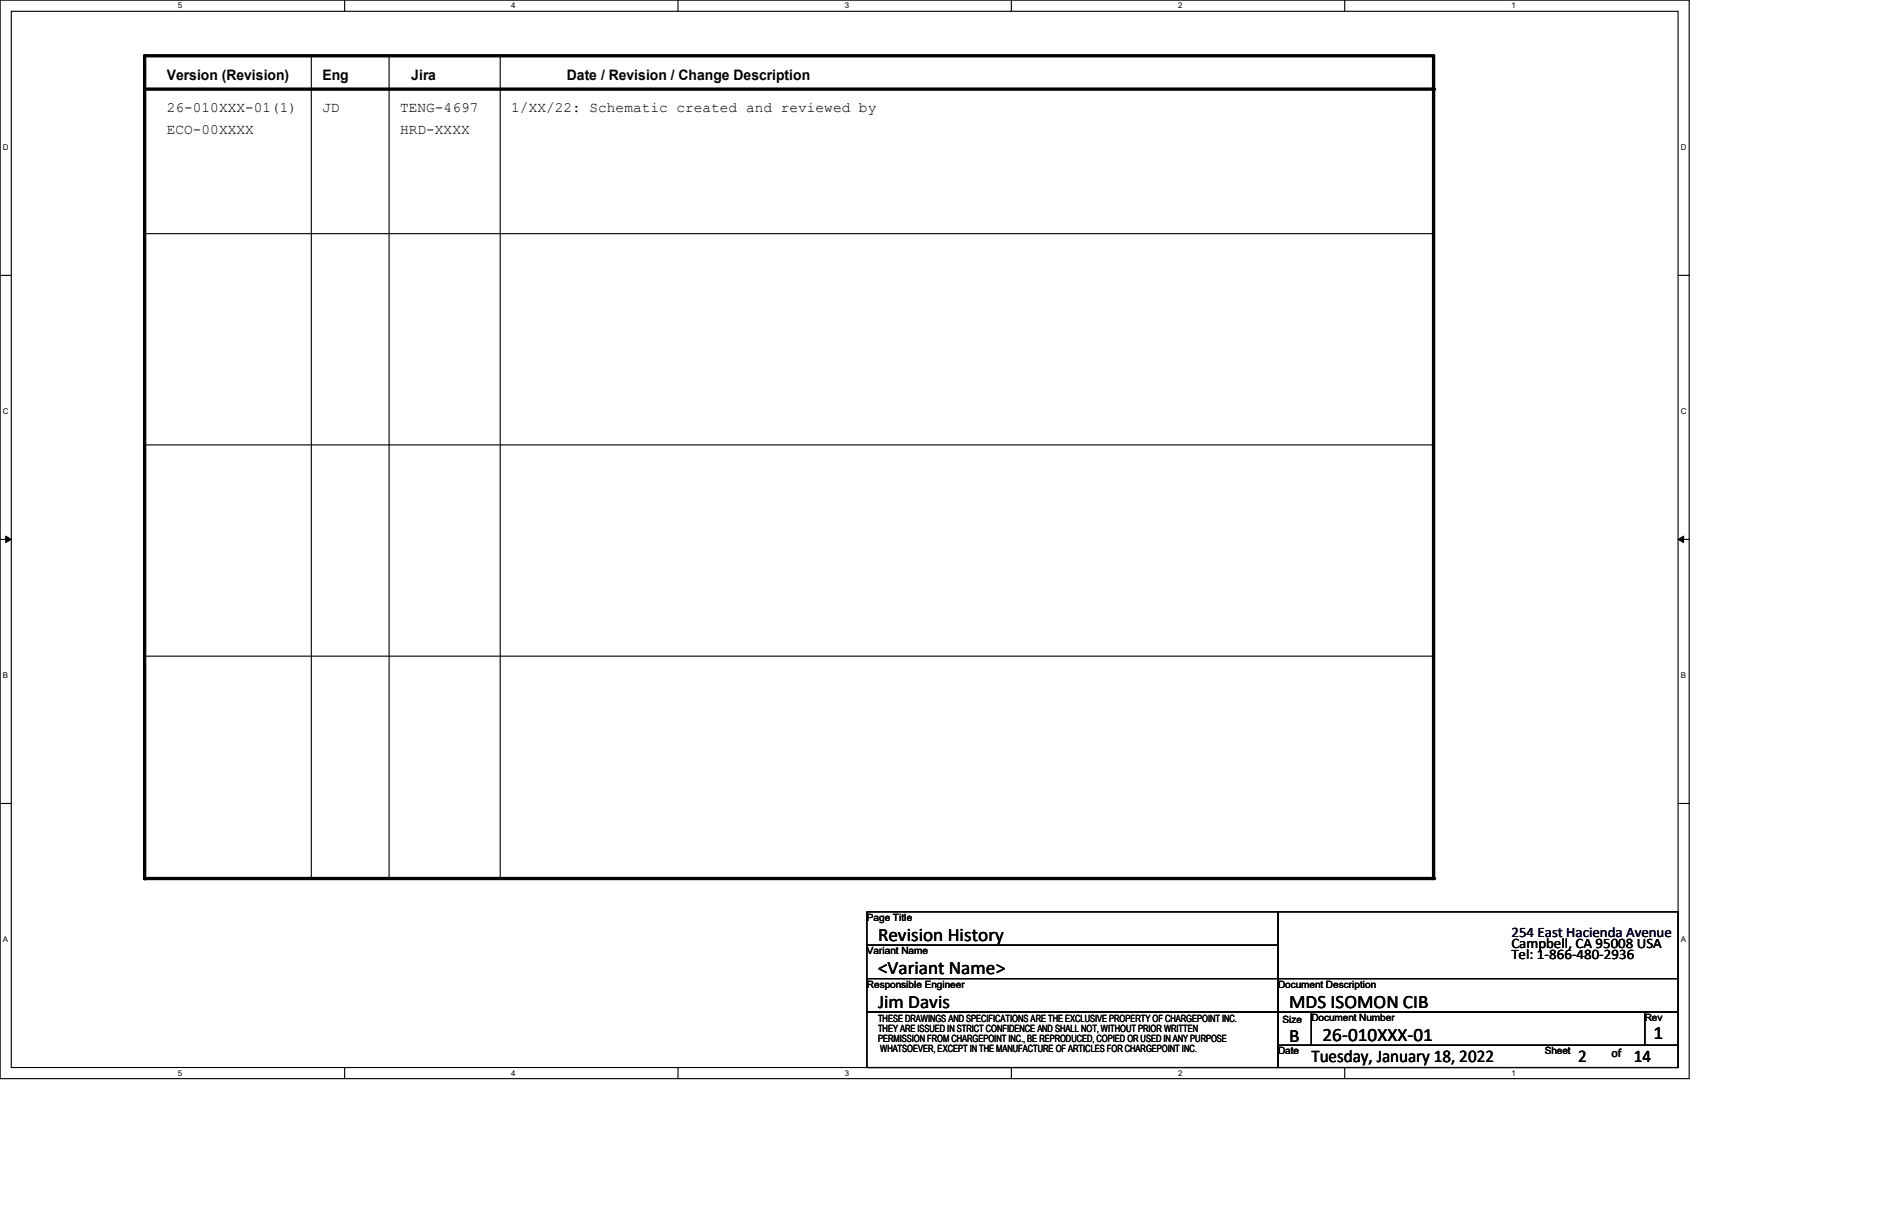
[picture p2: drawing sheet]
<svg xmlns="http://www.w3.org/2000/svg" width="432mm" height="279mm" viewBox="0 0 432 279" stroke-linecap="round" stroke-linejoin="round" font-family="sans-serif">
<defs><g id="words">
<g font-size="4.3">
<text x="200.7" y="215">Revision History</text>
<text x="200.7" y="222.6">&lt;Variant Name&gt;</text>
<text x="200.7" y="230.2">Jim Davis</text>
<text x="294.7" y="230.2">MDS ISOMON CIB</text>
<text x="294.7" y="238.1">B</text>
<text x="302.3" y="237.8">26-010XXX-01</text>
<text x="378" y="237.3">1</text>
</g>
<g font-size="4.1">
<text x="299.8" y="242.7">Tuesday, January 18, 2022</text>
<text x="360.7" y="242.7">2</text>
<text x="373.4" y="242.7">14</text>
</g>
<g font-size="3.3">
<text x="38.1" y="18.4">Version (Revision)</text>
<text x="73.7" y="18.4">Eng</text>
<text x="94" y="18.4">Jira</text>
<text x="129.6" y="18.4">Date / Revision / Change Description</text>
<text x="38.1" y="25.5">26-010XXX-01(1)</text>
<text x="73.7" y="25.5">JD</text>
<text x="91.5" y="25.5">TENG-4697</text>
<text x="116.9" y="25.5">1/XX/22: Schematic created and reviewed by</text>
<text x="38.1" y="30.6">ECO-00XXXX</text>
<text x="91.5" y="30.6">HRD-XXXX</text>
<text x="345.5" y="216.5">Campbell, CA 95008 USA</text>
<text x="345.5" y="219.1">Tel: 1-866-480-2936</text>
</g>
<text font-size="3.3" fill="#000040" x="345.5" y="214">254 East Hacienda Avenue</text>
<text font-size="2.8" x="368.3" y="241.5">of</text>
<g font-size="2.3">
<text x="198.2" y="210.4">Page Title</text>
<text x="198.2" y="218">Variant Name</text>
<text x="198.2" y="225.6">Responsible Engineer</text>
<text x="292.1" y="225.6">Document Description</text>
<text x="200.7" y="233.4">THESE DRAWINGS AND SPECIFICATIONS ARE THE EXCLUSIVE PROPERTY OF CHARGEPOINT INC.</text>
<text x="293.2" y="233.8">Size</text>
<text x="299.8" y="233.3">Document Number</text>
<text x="376" y="233.3">Rev</text>
<text x="200.7" y="235.7">THEY ARE ISSUED IN STRICT CONFIDENCE AND SHALL NOT, WITHOUT PRIOR WRITTEN</text>
<text x="200.7" y="238">PERMISSION FROM CHARGEPOINT INC., BE REPRODUCED, COPIED OR USED IN ANY PURPOSE</text>
<text x="201.2" y="240.4">WHATSOEVER, EXCEPT IN THE MANUFACTURE OF ARTICLES FOR CHARGEPOINT INC.</text>
<text x="292.1" y="240.9">Date</text>
<text x="353.1" y="240.9">Sheet</text>
</g>
<g font-size="1.8">
<text x="40.7" y="1.9">5</text>
<text x="116.9" y="1.9">4</text>
<text x="193.1" y="1.9">3</text>
<text x="269.3" y="1.9">2</text>
<text x="345.5" y="1.9">1</text>
<text x=".7" y="34.3">D</text>
<text x="384.2" y="34.3">D</text>
<text x=".7" y="94.7">C</text>
<text x="384.2" y="94.7">C</text>
<text x=".7" y="155">B</text>
<text x="384.2" y="155">B</text>
<text x=".7" y="215.3">A</text>
<text x="384.2" y="215.3">A</text>
<text x="40.7" y="245.7">5</text>
<text x="116.9" y="245.7">4</text>
<text x="193.1" y="245.7">3</text>
<text x="269.3" y="245.7">2</text>
<text x="345.5" y="245.7">1</text>
</g>
</g></defs>
<path d="M0 0h386.1v246.4h-386.1zM2.6 2.6h381v241.3h-381z" fill="none" stroke="#000" stroke-width=".25"/>
<g fill="#fff">
<path d="M40.7 .3h1v2h-1z"/>
<path d="M40.7 244.1h1v2h-1z"/>
</g>
<path d="M78.8 0v2.6M78.8 243.9v2.5" fill="none" stroke="#000" stroke-width=".25"/>
<g fill="#fff">
<path d="M116.9 .3h1v2h-1z"/>
<path d="M116.9 244.1h1v2h-1z"/>
</g>
<path d="M155 0v2.6M155 243.9v2.5" fill="none" stroke="#000" stroke-width=".25"/>
<g fill="#fff">
<path d="M193.1 .3h1v2h-1z"/>
<path d="M193.1 244.1h1v2h-1z"/>
</g>
<path d="M231.2 0v2.6M231.2 243.9v2.5" fill="none" stroke="#000" stroke-width=".25"/>
<g fill="#fff">
<path d="M269.3 .3h1v2h-1z"/>
<path d="M269.3 244.1h1v2h-1z"/>
</g>
<path d="M307.4 0v2.6M307.4 243.9v2.5" fill="none" stroke="#000" stroke-width=".25"/>
<g fill="#fff">
<path d="M345.5 .3h1v2h-1z"/>
<path d="M345.5 244.1h1v2h-1z"/>
<path d="M.7 32.7h1.2v2h-1.2z"/>
<path d="M384.2 32.7h1.3v2h-1.3z"/>
<path d="M.7 93h1.2v2h-1.2z"/>
<path d="M384.2 93h1.3v2h-1.3z"/>
</g>
<path d="M0 62.9h2.6M383.6 62.9h2.5" fill="none" stroke="#000" stroke-width=".25"/>
<g fill="#fff">
<path d="M.7 153.4h1.2v2h-1.2z"/>
<path d="M384.2 153.4h1.2v2h-1.2z"/>
</g>
<path d="M0 123.2h2.6M383.6 123.2h2.5" fill="none" stroke="#000" stroke-width=".25"/>
<path d="M1.3 122.5l1.3 .7-1.3 .8zM383.6 123.2l1.3-.7v1.5z" fill="#000" stroke="#000" stroke-width=".23"/>
<g fill="#fff">
<path d="M.7 213.7h1.2v2h-1.2z"/>
<path d="M384.2 213.7h1.2v2h-1.2z"/>
</g>
<g fill="none" stroke="#000" stroke-width=".25">
<path d="M71.2 12.7v188M88.9 12.7v188M114.3 12.7v188M33.1 20.4h294.6M327.7 20.4h.1M33.1 53.4h294.6M327.7 53.4h.1M33.1 101.6h294.6M327.7 101.6h.1M33.1 149.9h294.6M327.7 149.9h.1M0 183.6h2.6"/>
<path d="M383.6 183.6h2.5M71.2 200.7h.1M88.9 200.7h.1M114.3 200.7h.1M198.2 215.9h93.9v7.7h-93.9zM198.2 208.3h93.9v7.6h-93.9zM292.1 208.3h91.5v15.3h-91.5zM198.2 231.2h93.9v12.7h-93.9zM198.2 223.6h93.9v7.6h-93.9zM292.1 231.2h7.7v7.6h-7.7zM292.1 238.8h91.5v5.1h-91.5zM292.1 223.6h91.5v7.6h-91.5z"/>
<path d="M299.8 231.2h76.2v7.6h-76.2zM376 231.2h7.6v7.6h-7.6z"/>
</g>
<path d="M33.1 12.7h294.6v188h-294.6zM33.1 20.4h294.6" fill="none" stroke="#000" stroke-width=".76"/>
<g fill="#000">
<circle cx="33.1" cy="12.7" r=".38"/>
<circle cx="327.7" cy="20.4" r=".38"/>
<circle cx="33.1" cy="200.7" r=".38"/>
<circle cx="327.7" cy="200.7" r=".38"/>
</g>
<use href="#words"/>
</svg>
